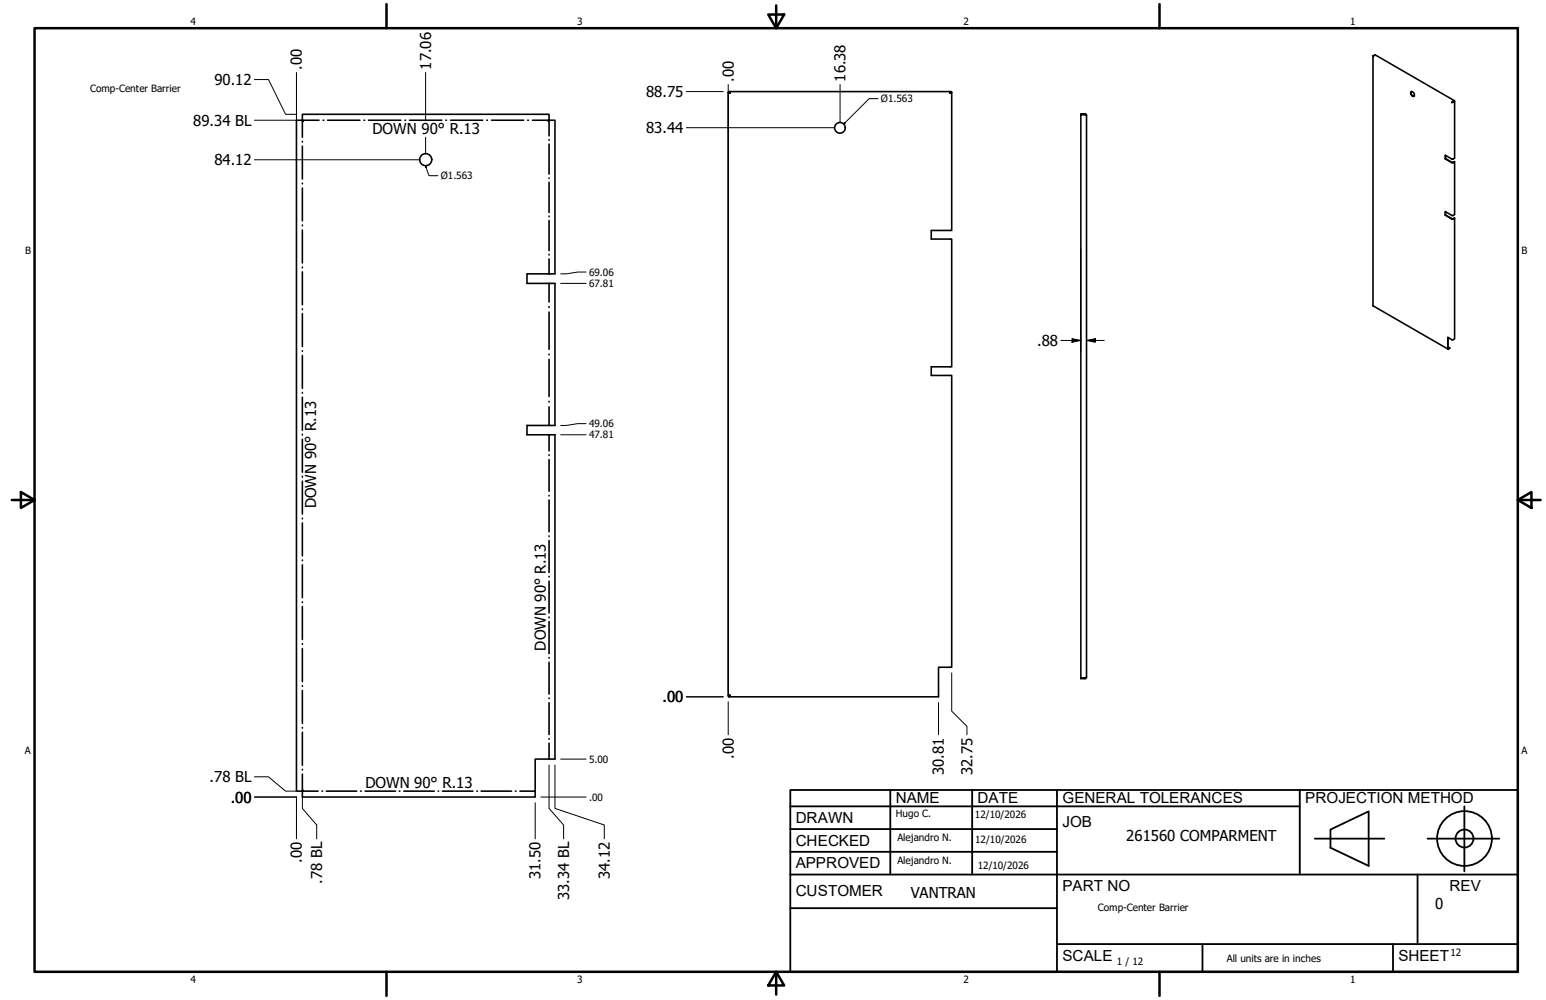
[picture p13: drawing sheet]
<svg xmlns="http://www.w3.org/2000/svg" width="432mm" height="279mm" viewBox="0 0 432 279" stroke-linecap="round" stroke-linejoin="round" font-family="sans-serif">
<defs><g id="words">
<g font-size="4.3">
<text x="250.2" y="224.2">NAME</text>
<text x="273" y="224.2">DATE</text>
<text x="296.7" y="224.3">GENERAL TOLERANCES</text>
<text x="364.6" y="224.3">PROJECTION METHOD</text>
<text x="222.2" y="229.9">DRAWN</text>
<text x="296.7" y="230.9">JOB</text>
<text x="222.2" y="236.3">CHECKED</text>
<text x="222.2" y="242.6">APPROVED</text>
<text x="222.2" y="250.3">CUSTOMER</text>
<text x="296.7" y="249">PART NO</text>
<text x="404.8" y="248.9">REV</text>
<text x="296.7" y="268.4">SCALE</text>
<text x="390.6" y="268.4">SHEET</text>
</g>
<g font-size="4.2">
<text x="59.9" y="23.7">90.12</text>
<text x="84.3" y="19.4" transform="rotate(-90 84.3 19.4)">.00</text>
<text x="120.4" y="19.4" transform="rotate(-90 120.4 19.4)">17.06</text>
<text x="204.9" y="22.8" transform="rotate(-90 204.9 22.8)">.00</text>
<text x="236.2" y="22.8" transform="rotate(-90 236.2 22.8)">16.38</text>
<text x="180.5" y="27.1">88.75</text>
<text x="54" y="35.1">89.34 BL</text>
<text x="104.1" y="37.5">DOWN 90° R.13</text>
<text x="180.5" y="37.2">83.44</text>
<text x="59.9" y="46.2">84.12</text>
<text x="289.7" y="96.6">.88</text>
<text x="88.3" y="142" transform="rotate(-90 88.3 142)">DOWN 90° R.13</text>
<text x="152.5" y="181.8" transform="rotate(-90 152.5 181.8)">DOWN 90° R.13</text>
<text x="185" y="196.2">.00</text>
<text x="204.9" y="212" transform="rotate(-90 204.9 212)">.00</text>
<text x="58.5" y="218.6">.78 BL</text>
<text x="102" y="220.2">DOWN 90° R.13</text>
<text x="263.7" y="216.5" transform="rotate(-90 263.7 216.5)">30.81</text>
<text x="271.6" y="216.5" transform="rotate(-90 271.6 216.5)">32.75</text>
<text x="64.5" y="224.2">.00</text>
<text x="314.6" y="235">261560 COMPARMENT</text>
<text x="84.3" y="241" transform="rotate(-90 84.3 241)">.00</text>
<text x="151" y="245.6" transform="rotate(-90 151 245.6)">31.50</text>
<text x="170.3" y="245.6" transform="rotate(-90 170.3 245.6)">34.12</text>
<text x="90" y="246.9" transform="rotate(-90 90 246.9)">.78 BL</text>
<text x="158.9" y="251.5" transform="rotate(-90 158.9 251.5)">33.34 BL</text>
<text x="254.4" y="250.8">VANTRAN</text>
<text x="400.9" y="254">0</text>
</g>
<g font-size="2.8">
<text x="53.2" y="6.9">4</text>
<text x="161.2" y="6.9">3</text>
<text x="269.1" y="6.9">2</text>
<text x="377.1" y="6.9">1</text>
<text x="25.1" y="25.7">Comp-Center Barrier</text>
<text x="246.1" y="28.6">Ø1.563</text>
<text x="123.1" y="50.1">Ø1.563</text>
<text x="7" y="70.9">B</text>
<text x="424.9" y="70.9">B</text>
<text x="164.5" y="77">69.06</text>
<text x="164.5" y="80.2">67.81</text>
<text x="164.5" y="119.4">49.06</text>
<text x="164.5" y="122.5">47.81</text>
<text x="6.9" y="210.6">A</text>
<text x="164.5" y="213.1">5.00</text>
<text x="424.9" y="210.6">A</text>
<text x="164.5" y="223.7">.00</text>
<text x="250.2" y="228.3">Hugo C.</text>
<text x="272.3" y="228.4">12/10/2026</text>
<text x="250.6" y="234.9">Alejandro N.</text>
<text x="272.4" y="235.6">12/10/2026</text>
<text x="250.6" y="241.5">Alejandro N.</text>
<text x="273.1" y="242.8">12/10/2026</text>
<text x="306.6" y="254.4">Comp-Center Barrier</text>
<text x="312" y="269.7">1 / 12</text>
<text x="342.6" y="268.7">All units are in inches</text>
<text x="405.1" y="267.1">12</text>
<text x="53.2" y="274.6">4</text>
<text x="161.2" y="274.6">3</text>
<text x="269.1" y="274.6">2</text>
<text x="377.1" y="274.6">1</text>
</g>
</g></defs>
<!-- layer: GIGA_BendDown -->
<g fill="none" stroke="#000" stroke-width=".44">
<path d="M84.5 33.7v4.7M84.5 39.5v.2M84.6 33.6h4.5M90.2 33.6h.2M91.5 33.6h9M101.7 33.6h.2M102.9 33.6h9.1M113.1 33.6h.2M114.4 33.6h9M124.5 33.6h.2M125.9 33.6h8.9M136 33.6h.1"/>
<path d="M137.3 33.6h8.9M147.4 33.6h.2M148.7 33.6h4.5M153.4 33.7v4.3M153.4 39v.2M84.5 40.8v9.2M84.5 51.2v.2M84.5 52.5v9.2M153.4 40.3v8.3M153.4 49.7v.1M153.4 50.9v8.5M84.5 62.9v.2"/>
<path d="M84.5 64.3v9.2M84.5 74.6v.2M84.5 75.9v9.3M153.4 60.4v.2M153.4 61.6v8.4M153.4 71.1v.1M153.4 72.3v4.2M153.4 79.2v5.2M84.5 86.3v.2M84.5 87.6v9.2M84.5 98v.2M84.5 99.3v9.2"/>
<path d="M153.4 85.7v.2M153.4 87.2v10.4M153.4 98.9v.2M84.5 109.7v.2M84.5 111v9.2M153.4 100.4v10.4M153.4 112.1v.2M153.4 113.7v5.2M84.5 121.3v.2M84.5 122.7v9.3M84.5 133.1v.2M84.5 134.4v9.2"/>
<path d="M153.4 121.5v4.5M153.4 127.1v.2M153.4 128.4v8.9M153.4 138.4v.2M153.4 139.7v8.9M84.5 144.8v.2M84.5 146.1v9.2M84.5 156.5v.2M84.5 157.8v9.2M153.4 149.7v.2M153.4 151v9M84.5 168.1v.2"/>
<path d="M84.5 169.5v9.2M84.5 179.8v.2M153.4 161v.2M153.4 162.4v8.9M153.4 172.4v.2M153.4 173.7v8.9M84.5 181.2v9.2M84.5 191.6v.2M84.5 192.9v9.2M153.4 183.7v.2M153.4 185v8.9M153.4 195v.2"/>
<path d="M153.4 196.3v8.9M84.5 203.3v.2M84.5 204.6v9.2M84.5 214.9v.2M84.5 216.3v4.6M153.4 206.4v.2M153.4 207.6v4.5M84.6 221h4.2M89.9 221h.2M91.1 221h8.5M100.7 221h.2M102 221h8.5"/>
<path d="M111.5 221h.2M112.8 221h8.5M122.4 221h.1M123.6 221h8.5M133.2 221h.1M134.4 221h8.5M144 221h.1M145.2 221h4.3"/>
</g>
<!-- layer: Visible (ANSI) -->
<g fill="none" stroke="#000" stroke-width=".44">
<path d="M383.5 15.7v69.8l20.9 12M383.5 15.6h.1l-.1 .3zM383.6 15.6l.4-.3 22.2 12.8-.4 .3M84.5 31.9h68.9v1.4l-.3 .6 .5-.3h1.4v42.9h-7.8v2.7h7.8v39.7h-7.8v2.6h7.8v90.6h-5.5v10.6h-65v-1.3l.2-.6-.6 .2h-1.3v-187.4h1.3l.6 .3-.2-.6zM203.4 25.8l.4 .2-.2-.2M203.4 25.8h.2M203.4 25.8v168.6M203.6 25.6l.2 .4-.2-.2M203.6 25.6v.2M203.6 25.6h62M265.6 25.8l-.2 .2 .4-.2M265.6 25.6l-.2 .4 .2-.2"/>
<path d="M265.6 25.8h.2M265.6 25.6v.2M265.8 25.8v38.6h-5.7v2.4h5.7v35.7h-5.7v2.4h5.7v81.5h-3.7v8.3h-58.5M303 32l.5 .2M303 31.8v.2h-1.1v157.4h1.1M303 32l.1 .1M303 31.8l.5 .4M303 31.8h-1.1v.2h1.1M303.5 32.2v157M394.1 25.7a.78 .78 0 0 1 .8 .3 .78 .78 0 0 1-.1 .9 .93 .93 0 0 1-.7-1.2zM394.2 25.6a.97 .97 0 0 0 .7 1.3M405.8 28.4l-.3 .2"/>
<path d="M405.8 28.4l.5-.1-.5 .2M405.8 28.4v.1M405.8 28.4h.1M405.8 28.5l-.3 .1M406.2 28.1l-.4 .3M406.3 28.3v15.9l-.7 .3-1.9-1.1v1M403.7 44.3l2 1.2 .6-.3-.8 .3zM403.7 43.4v.9M403.7 59.2v.9M406.3 45.2v14.7l-.7 .4-1.9-1.2v1M403.7 60.1l2 1.1 .6-.2-.8 .2zM406.3 61v33.7l-.8 .2-1.1-.7 .1 3.4 .4-.4-.5-.3"/>
<path d="M404.4 94.3v3.2l.5-.3M203.4 194.4l.4-.2-.2 .2M203.4 194.4h.2M203.6 194.4l.2-.2-.2 .5M203.6 194.4v.3M303 189.4h-1.1v.2h1.1M303 189.4v.2M303.1 189.4h-.1M303.5 189.2l-.5 .4M303.5 189.2l-.5 .2"/>
<circle cx="234.6" cy="35.7" r="1.49"/>
<circle cx="118.9" cy="44.6" r="1.68"/>
</g>
<circle cx="383.5" cy="15.6" r=".22" fill="#000"/>
<!-- layer: Borde (ANSI) -->
<g fill="none" stroke="#000" stroke-width=".7">
<path d="M9.7 7.9h414.2v263.6h-414.2zM107.9 1.1v6.8M214.6 4.1h4.4l-2.2 3.8zM216.8 1.5v6.4M323.8 1.1v6.8M3.3 139.7h6.4M5.8 137.5l3.9 2.2-3.9 2.2zM423.9 139.7l3.8-2.2v4.4zM423.9 139.7h6.4M107.9 271.5v6.8M216.8 271.5l2.2 3.8h-4.4zM216.8 271.5v6.4"/>
<path d="M323.8 271.5v6.8"/>
</g>
<!-- layer: Title (ANSI)-1 -->
<g fill="none" stroke="#000" stroke-width=".51">
<path d="M220.7 220.7h203.2v50.8h-203.2zM220.7 225.3h142.3M220.7 231.6h74.5M220.7 238h74.5M248.7 220.7v23.6M271.5 220.7v23.6M295.2 220.7v50.8M363 220.7v23.6M367.2 234.3h19.5M371.6 231.8l10.7-5.1v15.2l-10.7-5zM398.7 234.3h20.1M409 225.3v18.2"/>
<path d="M220.7 244.3h203.2M220.7 253.7h74.5M395.9 244.3v19.5M295.2 263.8h128.7M335.9 263.8v7.7M389.1 263.8v7.7"/>
<circle cx="409" cy="234.3" r="7.7"/>
<circle cx="409" cy="234.3" r="2.51"/>
</g>
<!-- layer: Cota (ANSI) -->
<g fill="none" stroke="#000" stroke-width=".28">
<path d="M71.1 33.6h11.9M71.1 22.2h3.9l4.8 9.7h3.1M82.8 20.3v199.2M118.9 38.4v4.7M118.9 20.3v13.3M191.7 35.7h41.3M191.7 25.6h10.3M203.4 23.6v169.2M234.6 23.6v10.5M71.1 44.6h46.2M156.6 79.2h7.1M163.7 76h-2.3l-3.2 .5h-1.6"/>
<path d="M301.9 69.7v28.6M303.5 69.7v28.6M296.3 95.1h5.6M299.4 94.6l2.5 .5-2.5 .5zM303.5 95.1l2.4-.5v1zM303.5 95.1h4.9M163.7 118.4h-2.3l-3.2 .5h-1.6M156.6 121.5h7.1M191.7 194.7h10.3M203.4 196.1v9.2M262.1 196.3v9M265.8 188v10.7l4.3 4.2v2.4"/>
<path d="M71.1 217h3.9l4.8 4h3.2M153.4 213.7v12.2l4 4.6v3.9M155 213.7v12.2l13.8 4.6v3.9M156.6 212.1h7.1M71.1 222.7h11.8M82.8 222.6v11.8M84.5 222.5v3.4l4 4.6v3.9M149.5 224.3v10.1M151.1 222.7h12.6"/>
</g>
<path d="M235.9 34.2l.2 .2-.5 .3zM245.2 27.6h-2.4l-7.2 7.1M118.8 46.3l.3 .4-.2 .1zM118.8 46.3l1 2.8h2.5" fill="none" stroke="#000" stroke-width=".28"/>
<path d="M235.9 34.2l.2 .2-.5 .3zM118.8 46.3l.3 .4-.2 .1z" fill="#000"/>
<!-- layer: Cota (ANSI) -->
<path d="M299.4 94.6l2.5 .5-2.5 .5zM303.5 95.1l2.4-.5v1z" fill="#000"/>
<use href="#words"/>
</svg>
